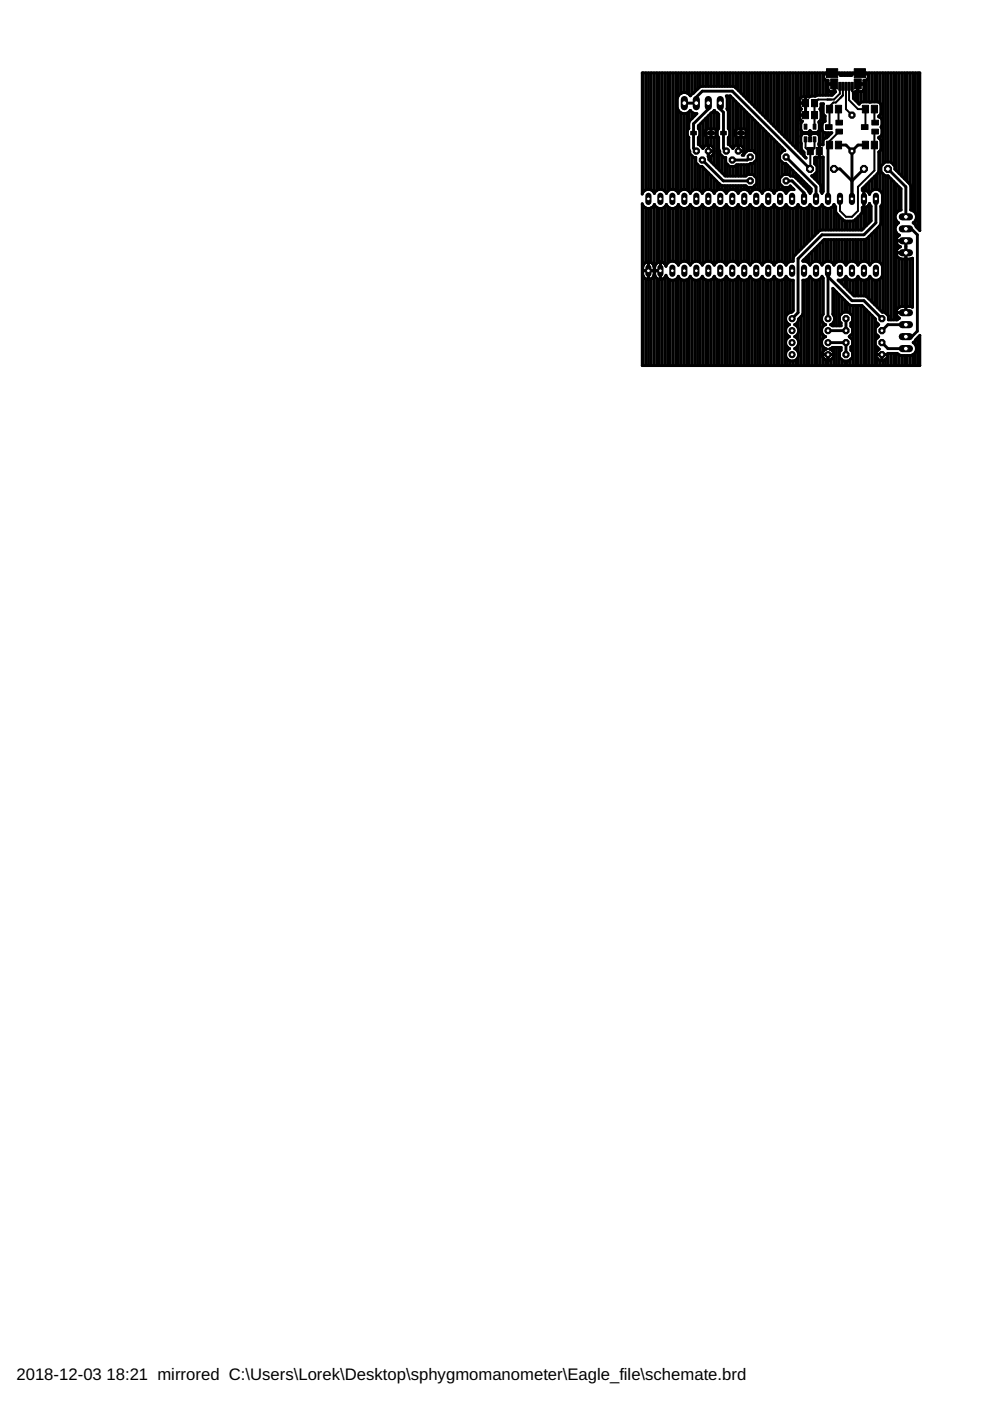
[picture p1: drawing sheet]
<svg xmlns="http://www.w3.org/2000/svg" width="210mm" height="297mm" viewBox="0 0 210 297" stroke-linecap="round" stroke-linejoin="round" font-family="sans-serif">
<defs><g id="words">
<g font-size="3.5">
<text x="3.5" y="292.5">2018-12-03</text>
<text x="22.6" y="292.5">18:21 mirrored C:\Users\Lorek\Desktop\sphygmomanometer\Eagle_file\schemate.brd</text>
</g>
</g></defs>
<g fill="#000" stroke="#000" stroke-width=".21">
<path d="M175.2 14.6h2.4v1.9h-2.4zM176.1 16.7h1.5v2.2h-1.5zM177.8 17.5h.5v1.7h-.5zM178.5 17.5h.4v1.7h-.4zM179.1 17.5h.5v1.7h-.5zM179.8 17.5h.5v1.7h-.5zM180.4 17.5h.5v1.7h-.5zM181.1 16.7h1.5v2.2h-1.5zM181.1 14.6h2.4v1.9h-2.4zM146.5 27.9h1.1v.7h-1.1zM150.2 27.9h1.1v.7h-1.1zM152.8 27.9h1.2v.7h-1.2z"/>
<path d="M156.5 27.9h1.2v.7h-1.2zM170.2 21.1h1.2v1.5h-1.2zM170.2 23.6h1.2v1.6h-1.2zM170.5 29h.6v1.1h-.6zM170.5 26.3h.6v1.1h-.6zM171.2 31.3h1.2v1.5h-1.2zM171.4 29h.6v1.1h-.6zM172.1 21.1h1.2v1.5h-1.2zM172.1 23.6h1.2v1.6h-1.2zM172.4 29h.6v1.1h-.6zM172.4 26.3h.6v1.1h-.6zM173.1 31.3h1.2v1.5h-1.2z"/>
<path d="M175 26.4h1.4v1.1h-1.4zM175.2 30h1.3v1.6h-1.3zM175.2 22.3h1.3v1.6h-1.3zM177.1 30h1.3v1.6h-1.3zM177.1 22.3h1.3v1.6h-1.3zM177.2 27.4h1.4v1h-1.4zM177.2 25.5h1.4v1h-1.4zM182.6 26.4h1.4v1.1h-1.4zM182.8 30h1.3v1.6h-1.3zM182.8 22.3h1.3v1.6h-1.3zM184.7 30h1.4v1.6h-1.4zM184.7 22.3h1.4v1.6h-1.4z"/>
<path d="M184.8 27.4h1.4v1h-1.4zM184.8 25.5h1.4v1h-1.4z"/>
</g>
<g fill="none" stroke="#000" stroke-width=".61">
<path d="M136.4 15.5v25.2M136.9 15.5v24.8M137.5 15.5v24.7M138.1 15.5v24.8M138.7 15.5v25.3M139.2 15.5v24.9M139.8 15.5v24.7M140.4 15.5v24.7M141 15.5v25M141.5 15.5v25.1M142.1 15.5v24.7M142.7 15.5v24.7"/>
<path d="M143.3 15.5v24.8M143.8 15.5v4.8M144.4 15.5v4.3M145 15.5v4.1M145.6 15.5v4.2M146.2 15.5v4.6M146.7 15.5v4.4M147.3 15.5v4M147.9 15.5v3.4M148.5 15.5v2.9M149.1 15.5v2.8M149.6 15.5v2.8"/>
<path d="M150.2 15.5v2.8M150.8 15.5v2.8M151.4 15.5v2.8M151.9 15.5v2.8M152.5 15.5v2.8M153.1 15.5v2.8M153.7 15.5v2.8M154.2 15.5v2.8M154.8 15.5v2.8M155.4 15.5v2.8M156 15.5v3.1M156.6 15.5v3.7"/>
<path d="M157.1 15.5v4.3M157.7 15.5v4.8M158.3 15.5v5.4M158.9 15.5v6M159.4 15.5v6.6M160 15.5v7.2M160.6 15.5v7.7M161.2 15.5v8.3M161.8 15.5v8.9M162.3 15.5v9.5M162.9 15.5v10M163.5 15.5v10.6"/>
<path d="M164.1 15.5v11.2M164.7 15.5v11.8M165.2 15.5v12.4M165.8 15.5v12.9M166.4 15.5v13.5M167 15.5v14.1M167.5 15.5v14.7M168.1 15.5v15.3M168.7 15.5v15.8M169.3 15.5v16.4M169.8 15.5v5.1M170.4 15.5v5"/>
<path d="M171 15.5v5M171.6 15.5v5.1M172.1 15.5v4.9M172.7 15.5v4.9M173.3 15.5v4.7M173.9 15.5v4.7M174.5 15.5v4.7M175 15.5v.2M175 17v3.2M175.6 19.1v-1.2h1.3v1.5l.3 .1-.8 .7h-3.1l-.4 .2h-1l-.3 .2M175.6 19.1l.3 .3h.9v-1.7h-1.2v-.7h-.6l-.3-.3v-1h1.6v-.2h-40.1v25.6a1.35 1.35 0 0 1 1.2-1 1.35 1.35 0 0 1 1.3 .9l.6-.6M175.6 15.5v.2"/>
<path d="M175.6 17.7v.2M175.6 19.1v1.1M176.2 15.5v.2M176.2 17.7v.2M176.2 19.4v.8M176.6 15.5h5.5v.2h-1.5v.3h-2.4v-.3h-1.6zM176.8 15.5v.2M176.8 17.7v.2M176.8 19.4v.5M177.4 15.5v.2M177.9 15.5v.2M178.5 15.5v.5"/>
<path d="M179.1 15.5v.5M179.7 15.5v.5M180.2 15.5v.5M180.8 15.5v.2M181.4 19.4l-.5 .3v1.2l1.3 1.2 .5-.5h1.6M181.4 15.5v.2M181.4 19.4v1.9M182 15.5v.2M182 17.7v.2M182 19.4v2.5M182.5 15.5v.2M182.5 17.7v.2"/>
<path d="M182.5 19.4v2.3M183.1 19.1l.1-2.1h.4l.4-.2 .1-1.1h-1.6v-.2h12.5v33.4l-1.4-1.7M183.1 15.5v.2M183.1 19.1v2.5M183.2 17.9h-1.4v1.5h-.4M183.2 17.7h-1.3v1.7h.9l.3-.3M183.7 15.5v.2M183.7 17v4.6M184.3 15.5v6.1M184.9 15.5v6.1M185.4 15.5v6.1M186 15.5v6.1"/>
<path d="M186.6 15.5v6.4M187.2 15.5v19.3M187.7 15.5v18.9M188.3 15.5v18.9M188.9 15.5v18.9M189.5 15.5v19.5M190.1 15.5v20.7M190.6 15.5v21.3M191.2 15.5v21.8M191.8 15.5v22.4M192.4 15.5v23M193 15.5v23.6"/>
<path d="M193.5 15.5v29.2M194.1 15.5v29.7M194.7 15.5v33M143.8 23.5a1.51 1.51 0 0 0 2.5 0M143.8 20.3l-.2 .5v2.1l.2 .6M143.8 20.3a1.49 1.49 0 0 1 2.6 0l1.9-1.8 .4-.2h6.7l.4 .2 15.1 15-.1-.1M143.8 23.5v17.5M144.4 23.9v16.4M145 24.1v16.1M145.1 21.9h2.5v-1.3l1.3-1.3h6.4l16.5 16.5M145.6 24v16.2M146.2 23.6v2.1"/>
<path d="M146.2 31.9v8.8M146.4 23.4a1.34 1.34 0 0 0 1.4 .7l-1.6 1.6-.2 .4v1.2l-.2 .4v1l.2 .4v2.5l.3 .5v.5l.8 .8h.4v1.1l.8 .8h.5l3.7 3.6 .6 .5h5l.4 .3h1.1l.8-.8v-1.1l-.8-.8h-1.1l-.4 .3h-4.3l-3.5-3.5-.1-.6M146.4 23.4l-.1 .1M146.7 23.8v1.3M146.7 33.1v7.4M147.3 24.1v.5M147.3 33.4v6.8M147.9 34.9v5.3M148.5 26.3v4.6M148.5 35.3v5.1M148.9 33.9l4.5 4.5h5.7M149 31.5l.7-.7h1l.7 .7"/>
<path d="M149.1 25.7v5.7M149.1 35.5v5.2M149.6 28.2h2.3M149.6 27.6v1.2M149.6 27.6l.5-.3h1.3l.4 .2 .1 .3M149.6 25.1v2.6M149.6 28.8v2M149.6 36.1v4.2M149.6 28.2h.1M150.2 21.9v1.2l-3.2 3.1v5.2l.6 .6M150.2 30.8v2.4M150.2 24.5v2.8"/>
<path d="M150.2 29.1v1.7M150.2 33.2v.1M150.2 36.7v3.5M150.2 28.2h.1M150.2 32h1.2M150.7 27.3v1.8M150.7 28.2h.1M150.8 28.2h.1M150.8 32h.1M150.8 24v3.3M150.8 29.1v1.8M150.8 33.1v1.3"/>
<path d="M150.8 37.2v3.1M151.4 23.5v3.8M151.4 29.1v5.8M151.4 37.8v3M151.4 28.2h.1M151.4 32.5l-.7 .7h-.5M151.4 23.5l-3.3 3.2v.6l.3 .4v1l-.3 .4v1.5l.9 .9M151.4 23.4l.7 .6M151.4 23.4v.1M151.9 28.6l-.5 .5h-1.3l-.5-.3M151.9 23.9v11.6M151.9 38.4v2"/>
<path d="M152.1 24h.1M152.1 24l.3 .2v3.1l-.3 .4v1l.3 .4v2.5l.2 .5v.5l.8 .8h.5v1.1l.8 .8h1.1l.4-.4h2.4l.5-.3h.5l.8-.8v-1.1l-.8-.8h-1.1l-.8 .8M152.5 32v4.1M152.5 39v1.2M152.7 21.9v1.2l.7 .7v7.6l.6 .6M153.1 33.1v3.6M153.1 39.3v.9M153.7 33.4v3.9M153.7 39.4v1.2M154.2 20.3v2.9M154.2 34.9v2.4M154.2 39.4v1.2"/>
<path d="M154.3 23.2l.1 .4v3.7l.3 .4v1l-.3 .4v1.5l1 .9M154.8 20.3l11.6 11.6h-.3l-.8 .8v1.1l.8 .8h.5l5.4 5.4v.6l-.3 .4-.4-.7-2.8-2.8-.9-.2-.4-.3h-1.1l-.8 .8v1.1l.8 .8h1.1l.4-.3M154.8 20.3h-.8l.2 .5-.1 2.3 .2 .1M154.8 20.3v10.6M154.8 35.3v2M154.8 39.4v.8M155.4 31.5h.1M155.4 31.5l.6-.7h1l.7 .7v1l-.3 .4h.3v-.3M155.4 20.9v10.5M155.4 35.3v2M155.4 39.4v.8M155.9 28.2h2.4"/>
<path d="M156 27.6l.4-.3h1.4l.4 .2 .1 .3M156 27.6v1.2M156 21.5v6.1M156 28.8v2M156 35.1v2.2M156 39.4v.9M156 28.2h.1M156.5 30.8v1.2M156.5 32h.1M156.5 32h1.2M156.6 22.1v5.2M156.6 29.1v1.7"/>
<path d="M156.6 34.9v2.4M156.6 39.4v1.5M156.6 28.2h.1M156.6 32h.1M157.1 27.3v1.8M157.1 28.2h.1M157.1 22.6v4.7M157.1 29.1v1.8M157.1 34.9v2.4M157.1 39.4v.9M157.1 32h.1M157.7 23.2v4.1"/>
<path d="M157.7 29.1v2.4M157.7 34.9v2.4M157.7 39.4v.8M157.7 32h.1M157.7 28.2h.1M158.3 28.6l-.5 .5h-1.4l-.4-.3M158.3 23.8v8.3M158.3 34.9v2.3M158.3 39.5v.8M158.9 24.4v7.5M158.9 34.8v2.2M158.9 39.7v1"/>
<path d="M159.1 33.3l-.7 .6h-3.1M159.4 25v6.9M159.4 34.6v2.4M159.4 39.7v.8M160 25.5v6.8M160 34.2v3.2M160 39.3v.9M160.6 26.1v14.1M161.2 26.7v13.7M161.8 27.3v13.4M162.3 27.8v12.5M162.9 28.4v11.8"/>
<path d="M163.5 29v11.3M164.1 29.6v11.3M164.7 30.2v10.2M165.2 30.7v9.5M165.8 31.3v.9M165.8 34.4v2.9M165.8 39.4v.8M166.4 31.9h.1M166.4 34.6v2.4M166.4 39.7v.9M166.7 38.4h1.2l2.6 2.5v1.3M166.7 33.3l6.3 6.3v2.6"/>
<path d="M167 35v2M167 39.7v.9M167.5 35.6v1.7M167.5 39.4v.8M167.6 39.4l.8 .8a1.31 1.31 0 0 0-1.7 .8 1.33 1.33 0 0 0-2.1-.6M168.1 36.2v1.1M168.1 40v.2M168.7 36.7v1M169.3 37.3v.9M169.6 21.9h1.2M169.6 21.8h1.2M169.8 25.6l.3 .1-.3 .5v1.3l.3 .5 1.1 .1 .5-.4 .6 .4 1.1-.1 .3-.5-.1-1.7 .5-.5v-1.8l-.3-.4 .3-.3v-.8h.5l-.1 2.1 .5 .5v1.1l-.4 .1-.3 .5v1.3l.3 .4 .3 .2h1.5l-1.1 1a.71 .71 0 0 0-.8 .6l-.1 .9"/>
<path d="M169.8 23.1h.1l-.3 .5v1.6l.2 .4M169.8 21.8v.1M169.8 23.1v.1M169.8 24.4h.1M169.8 25.6v.5M169.8 27.6v1.2M169.8 30.4v2.1M169.8 37.9v.9M170.4 21.8v.1M170.4 24.4h.1M170.4 28.1v.2M170.4 32.2v.9"/>
<path d="M170.4 38.5v.9M170.8 20.5v3.9M170.8 20.5v3.9h-1.2M171 28.1v.2M171 39.1v.9M171.6 28.5l-.4-.2h-.8l-.3 .1-.3 .5 .1 2.6 .6 .8 .1 .9M171.6 28.5l.7-.2 1.1 .1 .3 .5-.1 1.8h.8M171.6 27.9v.6M171.6 39.6v1.1M171.6 20.6l-1.5-.1-.4 .3-.1 1.9 .2 .4M171.7 32.2h.2M171.7 28.5l.1 .3"/>
<path d="M172.1 28v.4M172.1 37.3h.1M172.7 28.1v.2M172.7 36.9v1M173.3 28v.4M173.3 33.3v5.2M173.7 32h.1M173.7 30.7v2.6M173.9 23.1v.1M173.9 25.6v5.1M173.9 33.3v5.8M174.4 33.3h.1v7.3l-.2 .4-.3-.4v-1.2l-.1-.3"/>
<path d="M174.4 33.3l-1.7 .1v1.3l.5 .5v1.2l-.8 .9h-.3l1.8 1.8M174.5 22v4M174.5 27.9v2.8M174.5 33.3v7.4M175 28.2v1.1M175.6 28.2v.7M175.9 30.8l-.3 .3v11.1M176.2 28.2v.1M176.8 35.8h1.3l2.5 2.6 2.6-2.6M177.8 30.8h1.6l1.2 1.2M180.6 32v10.2M183.1 39.7v.6"/>
<path d="M183.5 30.8h-1.6l-1.3 1.2M183.7 39.1v1.3M184.3 38.5v2.5M184.3 21.6h1.9l.3 .1 .3 .5v1.9l-.5 .5v.2l.3 .1 .4 .4v1.3l-.2 .3 .2 .3v1.3l-.4 .5-.3 .1 .5 .7v1.9l-.5 .5v4.1l-.1 .4-3.4 3.3v.4a1.22 1.22 0 0 1 1.5 .6M184.9 38v2.4M185.4 37.4v2.8M186 36.8v3.4M186.6 24.4v.5M186.6 29v.5M186.6 32v8.5M187.2 36.8v29.4M187.7 37.3v29.1"/>
<path d="M188.3 35.8l3.8 3.8v6.4M188.3 37.3v29.7M188.9 37.9v29.9M189.5 38.5v29.3M190.1 39.1v6M190.6 39.6v5.1M136.3 57.4h2.4M136.3 43.6l-.1-.4v34.3h58.8v-6.4l-1.3 1.5M136.3 43.6a1.37 1.37 0 0 0 1.3 .6 1.37 1.37 0 0 0 1.1-.9 1.35 1.35 0 0 0 1.3 .9 1.35 1.35 0 0 0 1.3-.9 1.35 1.35 0 0 0 1.3 .9 1.35 1.35 0 0 0 1.2-.9 1.35 1.35 0 0 0 1.3 .9 1.35 1.35 0 0 0 1.3-.9 1.35 1.35 0 0 0 1.2 .9 1.35 1.35 0 0 0 1.3-.9 1.35 1.35 0 0 0 1.3 .9 1.35 1.35 0 0 0 1.2-.9l.5 .7M136.4 43.6v12.7M136.4 58.5v19M136.4 57.4h.1"/>
<path d="M136.9 44.1v11.6M136.9 59.1v18.4M136.9 57.4h.1M137.5 57.4h.1M137.5 44.2v33.3M138.1 44v11.7M138.1 59.1v18.4M138.1 57.4h.1M138.7 56.5a1.21 1.21 0 0 0-1.3-1 1.21 1.21 0 0 0-1.1 1.2v1.4a1.21 1.21 0 0 0 1.1 1.2 1.21 1.21 0 0 0 1.3-1M138.7 56.5v1.8M138.7 43.6v12.9M138.7 58.4v19.1"/>
<path d="M138.7 57.4h.1M138.8 57.4h1.2M139.2 59a1.22 1.22 0 0 0 2-.6 1.38 1.38 0 0 0 1.2 1 1.38 1.38 0 0 0 1.4-.8 1.36 1.36 0 0 0 1.3 .8 1.36 1.36 0 0 0 1.3-.8 1.36 1.36 0 0 0 1.2 .8 1.36 1.36 0 0 0 1.3-.8 1.36 1.36 0 0 0 1.3 .8 1.36 1.36 0 0 0 1.2-.8l.5 .6M139.2 55.8l-.4 .9v1.6l.4 .7M139.2 44v11.8M139.2 59v18.5M139.2 57.4h.1M139.3 40.4a1.34 1.34 0 0 1 2 .6 1.35 1.35 0 0 1 1.3-.9 1.35 1.35 0 0 1 1.2 .9 1.35 1.35 0 0 1 1.3-.9 1.35 1.35 0 0 1 1.3 .9 1.35 1.35 0 0 1 1.2-.9 1.35 1.35 0 0 1 1.3 .9 1.35 1.35 0 0 1 1.3-.9 1.35 1.35 0 0 1 1.2 .9l.5-.6M139.8 57.4h.1M139.8 44.2v11.4M139.8 59.2v18.3M140 55.5v3.8"/>
<path d="M140 57.4h.1M140.4 44.2v11.4M140.4 59.2v18.3M141 43.8v12.2M141 58.8v18.7M141.5 43.8v12M141.5 59v18.5M142.1 44.1v11.4M142.1 59.4v18.1M142.7 44.2v11.2M142.7 59.4v18.1M143.3 44v11.6"/>
<path d="M143.3 59.2v18.3M143.8 43.4v12.8M143.8 58.6v18.9M144.4 44v11.5M144.4 59.3v18.2M145 44.2v11.2M145 59.4v18.1M145.6 44.1v11.4M145.6 59.3v18.2M146.2 43.7v12.2M146.2 58.9v18.6M146.7 43.9v11.8"/>
<path d="M146.7 59.1v18.4M147.3 44.2v11.2M147.3 59.4v18.1M147.9 44.2v11.2M147.9 59.4v18.1M148.5 43.9v11.8M148.5 59.1v18.4M149.1 43.6v12.3M149.1 58.9v18.6M149.6 44.1v11.4M149.6 59.3v18.2M150.2 44.2v11.2"/>
<path d="M150.2 59.4v18.1M150.8 44v11.5M150.8 59.3v18.2M151.4 43.5v12.5M151.4 58.8v18.7M151.9 55.6l-.5 .6a1.36 1.36 0 0 0-1.2-.8 1.36 1.36 0 0 0-1.3 .8 1.36 1.36 0 0 0-1.3-.8 1.36 1.36 0 0 0-1.2 .8 1.36 1.36 0 0 0-1.3-.8 1.36 1.36 0 0 0-1.3 .8 1.37 1.37 0 0 0-1.4-.8 1.37 1.37 0 0 0-1.2 1.1 1.22 1.22 0 0 0-2-.7M151.9 44v11.6M151.9 59.2v18.3M151.9 59.2a1.39 1.39 0 0 0 2.1-.6 1.33 1.33 0 0 0 2 .6M151.9 55.6a1.37 1.37 0 0 1 2.1 .6 1.34 1.34 0 0 1 2-.6M151.9 44a1.36 1.36 0 0 0 2.1-.7 1.33 1.33 0 0 0 2 .7M152.5 44.2v11.2"/>
<path d="M152.5 59.4v18.1M153.1 44.2v11.2M153.1 59.4v18.1M153.7 43.8v12M153.7 59v18.5M154.2 43.8v12M154.2 59v18.5M154.8 44.1v11.4M154.8 59.4v18.1M155.4 44.2v11.2M155.4 59.4v18.1M156 44v11.6"/>
<path d="M156 59.2v18.3M156 59.2l.5-.6a1.36 1.36 0 0 0 1.3 .8 1.36 1.36 0 0 0 1.3-.8 1.28 1.28 0 0 0 1.5 .8M156 44l.5-.7a1.35 1.35 0 0 0 1.3 .9 1.35 1.35 0 0 0 1.3-.9 1.31 1.31 0 0 0 1.5 .9M156.6 43.4v12.8M156.6 58.7v18.8M157.1 44v11.5M157.1 59.3v18.2M157.7 44.2v11.2M157.7 59.4v18.1M158.3 44.1v11.4M158.3 59.3v18.2M158.9 43.7v12.2"/>
<path d="M158.9 58.9v18.6M159.4 43.9v11.8M159.4 59.1v18.4M160 44.2v11.2M160 59.4v18.1M160.6 40.2a1.31 1.31 0 0 0-1.5 .8 1.35 1.35 0 0 0-1.3-.9 1.35 1.35 0 0 0-1.3 .9 1.35 1.35 0 0 0-1.2-.9 1.35 1.35 0 0 0-1.3 .9 1.36 1.36 0 0 0-2.1-.6M160.6 40.2l.5 .2 .5 .6a1.35 1.35 0 0 1 1.3-.9 1.35 1.35 0 0 1 1.2 .9l.5-.6M160.6 55.4a1.33 1.33 0 0 0-1.5 .8 1.36 1.36 0 0 0-1.3-.8 1.36 1.36 0 0 0-1.3 .8l-.5-.6M160.6 55.4l.5 .2 .5 .6a1.36 1.36 0 0 1 1.3-.8 1.36 1.36 0 0 1 1.2 .8l.5-.6M160.6 44.2v11.2M160.6 59.4v18.1M161.2 43.9v11.8"/>
<path d="M161.2 59.1v18.4M161.8 43.6v12.3M161.8 58.9v18.6M162.3 44.1v11.4M162.3 59.3v18.2M162.9 44.2v11.2M162.9 59.4v18.1M163.5 44v11.5M163.5 59.3v18.2M164.1 43.5v12.6M164.1 58.7v18.8M164.6 44a1.34 1.34 0 0 0 2.1-.7 1.36 1.36 0 0 0 2 .7"/>
<path d="M164.6 59.2a1.38 1.38 0 0 0 2.1-.6 1.31 1.31 0 0 0 1.5 .8v6.5l-.3 .3a1.37 1.37 0 0 0-1.3 1.1 1.37 1.37 0 0 0 .8 1.5 1.36 1.36 0 0 0-.8 1.3 1.36 1.36 0 0 0 .8 1.3 1.36 1.36 0 0 0-.8 1.2 1.36 1.36 0 0 0 .8 1.3 1.39 1.39 0 0 0-.7 1.9 1.39 1.39 0 0 0 2 .5M164.6 59.2l-.5-.6a1.36 1.36 0 0 1-1.2 .8 1.36 1.36 0 0 1-1.3-.8l-.5 .6-.5 .2M164.6 44l-.5-.7a1.35 1.35 0 0 1-1.2 .9 1.35 1.35 0 0 1-1.3-.9l-.5 .7-.5 .2M164.7 44v11.6M164.7 59.2v18.3M165.2 44.2v11.2M165.2 59.4v18.1M165.8 44.1v11.3M165.8 59.4v18.1M166.4 43.8v12M166.4 59v18.5M167 43.8v12"/>
<path d="M167 59v7.6M167.5 44.1v11.3M167.5 59.4v6.9M168.1 44.2v11.2M168.1 59.4v6.6M168.7 44v10M168.7 44l.5-.7a1.35 1.35 0 0 0 1.3 .9 1.35 1.35 0 0 0 1.2-.9 1.35 1.35 0 0 0 1.3 .9 1.35 1.35 0 0 0 1.3-.9 1.35 1.35 0 0 0 1.3 .9 1.35 1.35 0 0 0 1.2-.9l.4 .5v1.1l.1 .3 1.6 1.6 1.9 .1M169.3 43.5v9.9M169.8 44v8.8M170.4 44.2v8M170.4 55.1v.3M170.4 59.4v18.1"/>
<path d="M171 44.1v7.5M171 54.5v1M171 59.3v18.2M171.6 43.7v7.4M171.6 53.9v2M171.6 58.9v18.6M172.1 43.9v6.6M172.1 53.4v2.3M172.1 59.1v18.4M172.7 44.2v5.7M172.7 52.8v2.6M172.7 59.4v18.1"/>
<path d="M172.8 59.4a1.28 1.28 0 0 0 1.5-.8l.2 .4v7.6a1.36 1.36 0 0 0 .5 2.2M172.8 59.4l-.5-.2-.6-.6a1.28 1.28 0 0 1-1.5 .8v7.1l-.1 .4a1.85 1.85 0 0 0-1 1.4l-.4 .4M172.8 55.4a1.33 1.33 0 0 1 1.5 .8 1.36 1.36 0 0 1 1.3-.8 1.36 1.36 0 0 1 1.2 .8l.5-.6M173.3 44.2v5.1M173.3 52.2v3.2M173.3 59.4v18.1M173.9 43.9v5M173.9 51.6v4.1M173.9 59.1v18.4M174.5 43.7v5.1M174.5 51.1v4.8M174.5 58.9v7.8"/>
<path d="M175 44.1v4.7M175 50.8v4.7M175.6 57.4v10.2M175.6 58.7l5 5.1h2.6l3.8 3.8M175.6 44.2v4.6M175.6 50.8v4.6M176.2 44v4.8M176.2 50.8v4.7M176.8 43.5v5.3M176.8 50.8v5.3M177.4 45.3v3.5M177.4 50.8v4.8"/>
<path d="M177.9 45.8v3M177.9 50.8v4.6M177.9 59.4v.2M178.5 46.4v2.4M178.5 50.8v4.6M178.5 59.4v.8M179.1 46.8v2M179.1 50.8v5M179.1 59v1.8M179.7 46.9v1.9M179.7 50.8v5M179.7 59v2.3"/>
<path d="M180.2 46.9v1.9M180.2 50.8v4.6M180.2 59.4v2.5M180.8 46.9v1.9M180.8 50.8v4.6M180.8 59.4v3.1M181.4 46.5v2.3M181.4 50.8v4.8M181.4 59.2v3.5M182 45.9v2.9M182 50.8v5.3M182 58.7v4"/>
<path d="M182.5 45.4v3.4M182.5 50.8v4.7M182.5 59.3v3.4M183.1 44v4.4M183.1 50.8v4.6M183.1 59.4v3.3M183.2 42.2h.1M183.2 40.3v3.7M183.7 43.9v3.9M183.7 50.7v4.8M183.7 59.3v3.6M184.3 43.3v3.9"/>
<path d="M184.3 50.1v5.8M184.3 58.9v4.5M184.3 43.3l.1-.2 .3 .6v3.1l-1.9 2h-8.7l-.4 .1-5.3 5.4-.2 .4v.7a1.37 1.37 0 0 0-1.5 .8 1.34 1.34 0 0 0-2.1-.6M184.3 43.3a1.22 1.22 0 0 1-1.5 .7l-.1 1.2-1.5 1.6-.4 .1M184.9 49.6v6.1M184.9 59.1v4.9M185.4 40.2h.6M185.4 59.4l-.4-.2-.6-.6a1.36 1.36 0 0 1-1.2 .8 1.36 1.36 0 0 1-1.3-.8 1.36 1.36 0 0 1-1.3 .8 1.36 1.36 0 0 1-1.2-.8 1.28 1.28 0 0 1-1.7 .8l3.4 3.3h2.3l.3 .2 3.3 3.3h.6l.8 .8v.8h1.8l.5-.3-.1-.1M185.4 59.4h.6M185.4 55.4l-.4 .2-.6 .6a1.36 1.36 0 0 0-1.2-.8 1.36 1.36 0 0 0-1.3 .8 1.36 1.36 0 0 0-1.3-.8 1.36 1.36 0 0 0-1.2 .8 1.34 1.34 0 0 0-2.1-.6M185.4 55.4h.6M185.4 40.2l-.8 .5-.2 .5-.1-.2"/>
<path d="M185.4 49v6.4M185.4 59.4v5.2M185.7 42.2v5l-2.5 2.6h-8.9l-5.1 5.1v11.4l-1.3 1.3M186 55.4l.5 .2 .6 .9v1.8l-.6 .9-.5 .2M186 40.2l.5 .2 .6 .9v1.8l-.4 .6v3.8l-.1 .3M186 48.4v7M186 59.4v5.8M186.6 47.8l-2.9 2.9-.3 .1h-8.7l-4.5 4.6a1.33 1.33 0 0 1 1.5 .8l.6-.6 .5-.2M186.6 47.8v7.9M186.6 59.1v6.6M190 53.6h2.1M190 51.1h2.1"/>
<path d="M190.1 49.4l.6 .5h-.1M190.1 47.7l-.3 .5v.6l.3 .6M190.1 45.1l-.3 .6v.6l.3 .5M190.1 46.8l.4 .4M190.1 46.8v.9M190.1 49.4v1.2M190.1 51.5v1.6M190.1 54v11.8M190.1 51.1h.1M190.1 53.6h.1M190.5 47.2h.1M190.5 47.2l-.4 .5"/>
<path d="M190.6 49.9a1.35 1.35 0 0 0 0 2.3M190.6 52.5a1.33 1.33 0 0 0-.6 1.4 1.33 1.33 0 0 0 1.2 1h1.7M190.6 52.2l.3 .1-.3 .2M190.6 49.8v.1M190.6 52.2v.3M190.6 54.7v10.5M190.6 51.1h.1M190.6 53.6h.1M191 44.5l-.5 .2-.4 .4M191 44.5h.1M191.1 44.5v-4.5l-2.8-2.7h-.7l-.8-.9v-1.2l.8-.8h1.3l.8 .8v.7l3.2 3.2 .2 .3v5.1M191.2 54.9v10.1"/>
<path d="M191.2 51.1h.1M191.2 53.6h.1M191.8 54.9v10.1M191.8 51.1h.1M191.8 53.6h.1M192.1 51.1v3.8M192.1 51.1h.1M192.1 48.5h1.1l1.3 1.3v20.4l-1.2 1.2h-1.2M192.4 54.9v10.1M192.9 54.9l.6-.2v10.5l-.6-.2M193 54.9v10.1M193.1 44.5h.1"/>
<path d="M193.1 44.5a1.5 1.5 0 0 1 1.2 1.2 1.5 1.5 0 0 1-.6 1.5M193.7 47.2h-.1M194.1 46.7v1.1M167 68.5v.7M167 71.1v.6M167 73.6v.6M167 76.1v1.4M167.5 76.5v1M168.1 76.5v1M168.7 68.7v.2M168.7 71.3v.2M168.7 73.8v.2"/>
<path d="M168.7 76.3v1.2M168.7 68.7l-.2 .1a1.38 1.38 0 0 1 .2 2.5M168.7 71.3l-.2 .1a1.38 1.38 0 0 1 .2 2.4M168.7 74a1.4 1.4 0 0 1 0 2.3M168.7 73.8l-.2 .1 .2 .1M169.3 67.9v1.8M169.3 70.5v1.7M169.3 73v1.8M169.3 75.6v1.9M169.8 67.1v10.4M174.3 75.2h2.5M174.5 68.4v.9"/>
<path d="M174.5 71v.8M174.5 73.5v1.2M174.5 75.7v1.8M174.5 75.2h.1M175 71.4a1.37 1.37 0 0 0-.8 1.4 1.37 1.37 0 0 0 1.1 1.2 1.22 1.22 0 0 0-.9 1.7 1.22 1.22 0 0 0 1.8 .5M175 68.8a1.36 1.36 0 0 0-.8 1.3 1.36 1.36 0 0 0 .8 1.3M175 73.9v.2M175 76.3v1.2M175 68.8l.1 .1M175 71.4h.1M175 75.2h.1M175.6 72.6h3.8v2.6"/>
<path d="M175.6 75.2v1.2M175.6 75.2h.1M175.6 76.4v1.1M176.2 74.1l.4 .4 .2 .6M176.2 75.2h.1M176.2 68.8v.1M176.2 73.9v.2M176.2 76.2v1.3M176.8 61.3v5.6M176.8 68.2v.9M176.8 73.7v3.8M176.8 75.3l-.2 .5-.4 .4"/>
<path d="M177.4 61.9v7.2M177.4 73.7v3.8M177.9 62.5v6.6M177.9 73.7v3.8M178.5 63.1v3.4M178.5 76.3v1.2M179.1 63.6v2.6M179.1 76.5v1M179.4 67.6v2.5h-3.8M179.7 64.2v2M179.7 76.5v1M180.2 64.7v1.8"/>
<path d="M180.2 71.2v.4M180.2 76.2v1.3M180.8 64.8v12.7M181.4 64.8v12.7M182 64.8v12.7M182.5 64.8v12.7M183.1 65.1v12.4M183.7 65.7v11.8M184.3 66.3v11.2M184.9 66.9v10.6M185.4 67.5v10M185.8 75.2h2.4"/>
<path d="M186 68.5v.6M186 71.1v.6M186 73.6v.8M186 75.9v1.6M186 75.2h.1M186.4 74l-.8-.8v-1.1l.7-.7-.7-.7v-1.2l.7-.7-.7-.7v-.5l-2.8-2.8h-2.4l-.3-.2-3.5-3.5v5.5a1.34 1.34 0 0 1-.5 2.2l.4 .3h1.9v-.6l-.4-.4v-1.1l.8-.8h1.1l.8 .8v1.1l-.3 .4v.7l.3 .3v1.2l-.7 .7 .7 .7v1.1l-.3 .4v.7l.3 .3v1.2l-.8 .7h-1.1l-.8-.7v-1.2l.4-.3v-.6h-1.9l-.6 .3 .3 .1M186.4 74h.1M186.6 76.4v1.1M186.6 75.2h.1M187 72.6l1.3 1.3h3.8M187 75.2v1.2M187.2 76.4v1.1"/>
<path d="M187.2 75.2h.1M187.7 76.1v1.4M187.7 75.2h.1M188.3 74.9v2.6M188.9 74.9v2.6M189.5 74.9v2.6M190 66.3h2.1M190.1 66.7v1.1M190.1 74.9v2.6M190.1 66.3h.1M190.6 67.4v.1M190.6 75.2v2.3"/>
<path d="M190.6 66.3h.1M191.2 75.4v2.1M191.2 66.3h.1M191.8 75.4v2.1M191.8 66.3h.1M192.1 65v1.3M192.1 66.3h.1M192.1 68.8h-3.8l-1.3 1.3M192.4 75.4v2.1M192.9 65h-1.7a1.31 1.31 0 0 0-1.2 1 1.31 1.31 0 0 0 .6 1.4M193 75.4v2.1M193.5 75.2v2.3"/>
<path d="M193.6 72.6a1.49 1.49 0 0 1 .7 1.6 1.49 1.49 0 0 1-1.2 1.2h-2.1l-.8-.5h-2v.8l-.7 .7h-1l-.7-.7v-1l.6-.7M193.7 72.6h-.1M194.1 72.1v1.1M194.1 74.7v2.8M194.7 71.5v6"/>
</g>
<path d="M171.7 28.2v1.3" fill="none" stroke="#000" stroke-width=".32"/>
<g fill="none" stroke="#000" stroke-width=".42">
<path d="M178.1 18.3v1.6l-1.3 1.2h-3.3l-.8 .8v5M178.7 18.3v1.9l-1.5 1.5h-.5l-.8 .9v4.2l-.2 .1M179.4 18.3v4.8l1.2 1.3M180 18.3v2.9l1.9 1.9h1.6v3.7l-.2 .1M180.7 18.3v1l1.2 1.3M170.8 29.5v1.8l.9 .9 .1-.2M171.4 32h.4M171.8 32v3.8M172.7 29.5v1.9l-.8 .8M177.8 23.1v2.7l.1 .2M177.9 27.9l-2 2v.9M185.4 23.1v2.7l.1 .2"/>
<path d="M185.5 27.9l-.1 .1v8.2l-3.5 3.4v5.1l-1.3 1.3h-1.2l-1.3-1.3v-2.5"/>
</g>
<circle cx="175.6" cy="67.6" r=".66" fill="#000" stroke="#000" stroke-width=".21"/>
<circle cx="175.6" cy="67.6" r=".4" fill="#fff" stroke="#000" stroke-width=".21"/>
<circle cx="175.6" cy="70.1" r=".66" fill="#000" stroke="#000" stroke-width=".21"/>
<circle cx="175.6" cy="70.1" r=".4" fill="#fff" stroke="#000" stroke-width=".21"/>
<circle cx="167.9" cy="70.1" r=".66" fill="#000" stroke="#000" stroke-width=".21"/>
<circle cx="167.9" cy="70.1" r=".4" fill="#fff" stroke="#000" stroke-width=".21"/>
<circle cx="167.9" cy="67.6" r=".66" fill="#000" stroke="#000" stroke-width=".21"/>
<circle cx="167.9" cy="67.6" r=".4" fill="#fff" stroke="#000" stroke-width=".21"/>
<circle cx="175.6" cy="72.6" r=".66" fill="#000" stroke="#000" stroke-width=".21"/>
<circle cx="175.6" cy="72.6" r=".4" fill="#fff" stroke="#000" stroke-width=".21"/>
<circle cx="175.6" cy="75.2" r=".66" fill="#000" stroke="#000" stroke-width=".21"/>
<circle cx="175.6" cy="75.2" r=".4" fill="#fff" stroke="#000" stroke-width=".21"/>
<circle cx="167.9" cy="72.6" r=".66" fill="#000" stroke="#000" stroke-width=".21"/>
<circle cx="167.9" cy="72.6" r=".4" fill="#fff" stroke="#000" stroke-width=".21"/>
<circle cx="167.9" cy="75.2" r=".66" fill="#000" stroke="#000" stroke-width=".21"/>
<circle cx="167.9" cy="75.2" r=".4" fill="#fff" stroke="#000" stroke-width=".21"/>
<path d="M145.1 21.1v1.5" fill="none" stroke="#000" stroke-width="1.5"/>
<circle cx="145.1" cy="21.9" r=".51" fill="#fff" stroke="#000" stroke-width=".21"/>
<path d="M147.6 21.1v1.5" fill="none" stroke="#000" stroke-width="1.5"/>
<circle cx="147.6" cy="21.9" r=".51" fill="#fff" stroke="#000" stroke-width=".21"/>
<path d="M150.2 21.1v1.5" fill="none" stroke="#000" stroke-width="1.5"/>
<circle cx="150.2" cy="21.9" r=".51" fill="#fff" stroke="#000" stroke-width=".21"/>
<path d="M152.7 21.1v1.5" fill="none" stroke="#000" stroke-width="1.5"/>
<circle cx="152.7" cy="21.9" r=".51" fill="#fff" stroke="#000" stroke-width=".21"/>
<path d="M191.3 46h1.5" fill="none" stroke="#000" stroke-width="1.5"/>
<circle cx="192.1" cy="46" r=".51" fill="#fff" stroke="#000" stroke-width=".21"/>
<path d="M191.3 48.5h1.5" fill="none" stroke="#000" stroke-width="1.5"/>
<circle cx="192.1" cy="48.5" r=".51" fill="#fff" stroke="#000" stroke-width=".21"/>
<path d="M191.3 51.1h1.5" fill="none" stroke="#000" stroke-width="1.5"/>
<circle cx="192.1" cy="51.1" r=".51" fill="#fff" stroke="#000" stroke-width=".21"/>
<path d="M191.3 53.6h1.5" fill="none" stroke="#000" stroke-width="1.5"/>
<circle cx="192.1" cy="53.6" r=".51" fill="#fff" stroke="#000" stroke-width=".21"/>
<circle cx="187" cy="72.6" r=".71" fill="#000" stroke="#000" stroke-width=".21"/>
<circle cx="187" cy="72.6" r=".4" fill="#fff" stroke="#000" stroke-width=".21"/>
<circle cx="179.4" cy="72.6" r=".71" fill="#000" stroke="#000" stroke-width=".21"/>
<circle cx="179.4" cy="72.6" r=".4" fill="#fff" stroke="#000" stroke-width=".21"/>
<circle cx="187" cy="75.2" r=".71" fill="#000" stroke="#000" stroke-width=".21"/>
<circle cx="187" cy="75.2" r=".4" fill="#fff" stroke="#000" stroke-width=".21"/>
<circle cx="179.4" cy="75.2" r=".71" fill="#000" stroke="#000" stroke-width=".21"/>
<circle cx="179.4" cy="75.2" r=".4" fill="#fff" stroke="#000" stroke-width=".21"/>
<circle cx="180.6" cy="32" r=".71" fill="#000" stroke="#000" stroke-width=".21"/>
<circle cx="180.6" cy="32" r=".4" fill="#fff" stroke="#000" stroke-width=".21"/>
<circle cx="180.6" cy="24.4" r=".71" fill="#000" stroke="#000" stroke-width=".21"/>
<circle cx="180.6" cy="24.4" r=".4" fill="#fff" stroke="#000" stroke-width=".21"/>
<circle cx="166.7" cy="38.4" r=".71" fill="#000" stroke="#000" stroke-width=".21"/>
<circle cx="166.7" cy="38.4" r=".4" fill="#fff" stroke="#000" stroke-width=".21"/>
<circle cx="159.1" cy="38.4" r=".71" fill="#000" stroke="#000" stroke-width=".21"/>
<circle cx="159.1" cy="38.4" r=".4" fill="#fff" stroke="#000" stroke-width=".21"/>
<circle cx="166.7" cy="33.3" r=".71" fill="#000" stroke="#000" stroke-width=".21"/>
<circle cx="166.7" cy="33.3" r=".4" fill="#fff" stroke="#000" stroke-width=".21"/>
<circle cx="159.1" cy="33.3" r=".71" fill="#000" stroke="#000" stroke-width=".21"/>
<circle cx="159.1" cy="33.3" r=".4" fill="#fff" stroke="#000" stroke-width=".21"/>
<circle cx="187" cy="70.1" r=".71" fill="#000" stroke="#000" stroke-width=".21"/>
<circle cx="187" cy="70.1" r=".4" fill="#fff" stroke="#000" stroke-width=".21"/>
<circle cx="179.4" cy="70.1" r=".71" fill="#000" stroke="#000" stroke-width=".21"/>
<circle cx="179.4" cy="70.1" r=".4" fill="#fff" stroke="#000" stroke-width=".21"/>
<circle cx="179.4" cy="67.6" r=".71" fill="#000" stroke="#000" stroke-width=".21"/>
<circle cx="179.4" cy="67.6" r=".4" fill="#fff" stroke="#000" stroke-width=".21"/>
<circle cx="187" cy="67.6" r=".71" fill="#000" stroke="#000" stroke-width=".21"/>
<circle cx="187" cy="67.6" r=".4" fill="#fff" stroke="#000" stroke-width=".21"/>
<path d="M191.3 66.3h1.5" fill="none" stroke="#000" stroke-width="1.5"/>
<circle cx="192.1" cy="66.3" r=".51" fill="#fff" stroke="#000" stroke-width=".21"/>
<path d="M191.3 68.8h1.5" fill="none" stroke="#000" stroke-width="1.5"/>
<circle cx="192.1" cy="68.8" r=".51" fill="#fff" stroke="#000" stroke-width=".21"/>
<path d="M191.3 71.4h1.5" fill="none" stroke="#000" stroke-width="1.5"/>
<circle cx="192.1" cy="71.4" r=".51" fill="#fff" stroke="#000" stroke-width=".21"/>
<path d="M191.3 73.9h1.5" fill="none" stroke="#000" stroke-width="1.5"/>
<circle cx="192.1" cy="73.9" r=".51" fill="#fff" stroke="#000" stroke-width=".21"/>
<circle cx="150.2" cy="32" r=".71" fill="#000" stroke="#000" stroke-width=".21"/>
<circle cx="150.2" cy="32" r=".4" fill="#fff" stroke="#000" stroke-width=".21"/>
<circle cx="148.9" cy="33.9" r=".71" fill="#000" stroke="#000" stroke-width=".21"/>
<circle cx="148.9" cy="33.9" r=".4" fill="#fff" stroke="#000" stroke-width=".21"/>
<circle cx="147.6" cy="32" r=".71" fill="#000" stroke="#000" stroke-width=".21"/>
<circle cx="147.6" cy="32" r=".4" fill="#fff" stroke="#000" stroke-width=".21"/>
<circle cx="156.5" cy="32" r=".71" fill="#000" stroke="#000" stroke-width=".21"/>
<circle cx="156.5" cy="32" r=".4" fill="#fff" stroke="#000" stroke-width=".21"/>
<circle cx="155.3" cy="33.9" r=".71" fill="#000" stroke="#000" stroke-width=".21"/>
<circle cx="155.3" cy="33.9" r=".4" fill="#fff" stroke="#000" stroke-width=".21"/>
<circle cx="154" cy="32" r=".71" fill="#000" stroke="#000" stroke-width=".21"/>
<circle cx="154" cy="32" r=".4" fill="#fff" stroke="#000" stroke-width=".21"/>
<path d="M137.5 41.5v1.3" fill="none" stroke="#000" stroke-width="1.3"/>
<circle cx="137.5" cy="42.2" r=".4" fill="#fff" stroke="#000" stroke-width=".21"/>
<path d="M140 41.5v1.3" fill="none" stroke="#000" stroke-width="1.3"/>
<circle cx="140" cy="42.2" r=".4" fill="#fff" stroke="#000" stroke-width=".21"/>
<path d="M142.6 41.5v1.3" fill="none" stroke="#000" stroke-width="1.3"/>
<circle cx="142.6" cy="42.2" r=".4" fill="#fff" stroke="#000" stroke-width=".21"/>
<path d="M145.1 41.5v1.3" fill="none" stroke="#000" stroke-width="1.3"/>
<circle cx="145.1" cy="42.2" r=".4" fill="#fff" stroke="#000" stroke-width=".21"/>
<path d="M147.6 41.5v1.3" fill="none" stroke="#000" stroke-width="1.3"/>
<circle cx="147.6" cy="42.2" r=".4" fill="#fff" stroke="#000" stroke-width=".21"/>
<path d="M150.2 41.5v1.3" fill="none" stroke="#000" stroke-width="1.3"/>
<circle cx="150.2" cy="42.2" r=".4" fill="#fff" stroke="#000" stroke-width=".21"/>
<path d="M152.7 41.5v1.3" fill="none" stroke="#000" stroke-width="1.3"/>
<circle cx="152.7" cy="42.2" r=".4" fill="#fff" stroke="#000" stroke-width=".21"/>
<path d="M155.3 41.5v1.3" fill="none" stroke="#000" stroke-width="1.3"/>
<circle cx="155.3" cy="42.2" r=".4" fill="#fff" stroke="#000" stroke-width=".21"/>
<path d="M157.8 41.5v1.3" fill="none" stroke="#000" stroke-width="1.3"/>
<circle cx="157.8" cy="42.2" r=".4" fill="#fff" stroke="#000" stroke-width=".21"/>
<path d="M160.3 41.5v1.3" fill="none" stroke="#000" stroke-width="1.3"/>
<circle cx="160.3" cy="42.2" r=".4" fill="#fff" stroke="#000" stroke-width=".21"/>
<path d="M162.9 41.5v1.3" fill="none" stroke="#000" stroke-width="1.3"/>
<circle cx="162.9" cy="42.2" r=".4" fill="#fff" stroke="#000" stroke-width=".21"/>
<path d="M165.4 41.5v1.3" fill="none" stroke="#000" stroke-width="1.3"/>
<circle cx="165.4" cy="42.2" r=".4" fill="#fff" stroke="#000" stroke-width=".21"/>
<path d="M167.9 41.5v1.3" fill="none" stroke="#000" stroke-width="1.3"/>
<circle cx="167.9" cy="42.2" r=".4" fill="#fff" stroke="#000" stroke-width=".21"/>
<path d="M170.5 41.5v1.3" fill="none" stroke="#000" stroke-width="1.3"/>
<circle cx="170.5" cy="42.2" r=".4" fill="#fff" stroke="#000" stroke-width=".21"/>
<path d="M173 41.5v1.3" fill="none" stroke="#000" stroke-width="1.3"/>
<circle cx="173" cy="42.2" r=".4" fill="#fff" stroke="#000" stroke-width=".21"/>
<path d="M175.6 41.5v1.3" fill="none" stroke="#000" stroke-width="1.3"/>
<circle cx="175.6" cy="42.2" r=".4" fill="#fff" stroke="#000" stroke-width=".21"/>
<path d="M178.1 41.5v1.3" fill="none" stroke="#000" stroke-width="1.3"/>
<circle cx="178.1" cy="42.2" r=".4" fill="#fff" stroke="#000" stroke-width=".21"/>
<path d="M180.6 41.5v1.3" fill="none" stroke="#000" stroke-width="1.3"/>
<circle cx="180.6" cy="42.2" r=".4" fill="#fff" stroke="#000" stroke-width=".21"/>
<path d="M183.2 41.5v1.3" fill="none" stroke="#000" stroke-width="1.3"/>
<circle cx="183.2" cy="42.2" r=".4" fill="#fff" stroke="#000" stroke-width=".21"/>
<path d="M185.7 41.5v1.3" fill="none" stroke="#000" stroke-width="1.3"/>
<circle cx="185.7" cy="42.2" r=".4" fill="#fff" stroke="#000" stroke-width=".21"/>
<path d="M137.5 56.7v1.4" fill="none" stroke="#000" stroke-width="1.3"/>
<circle cx="137.5" cy="57.4" r=".4" fill="#fff" stroke="#000" stroke-width=".21"/>
<path d="M140 56.7v1.4" fill="none" stroke="#000" stroke-width="1.3"/>
<circle cx="140" cy="57.4" r=".4" fill="#fff" stroke="#000" stroke-width=".21"/>
<path d="M142.6 56.7v1.4" fill="none" stroke="#000" stroke-width="1.3"/>
<circle cx="142.6" cy="57.4" r=".4" fill="#fff" stroke="#000" stroke-width=".21"/>
<path d="M145.1 56.7v1.4" fill="none" stroke="#000" stroke-width="1.3"/>
<circle cx="145.1" cy="57.4" r=".4" fill="#fff" stroke="#000" stroke-width=".21"/>
<path d="M147.6 56.7v1.4" fill="none" stroke="#000" stroke-width="1.3"/>
<circle cx="147.6" cy="57.4" r=".4" fill="#fff" stroke="#000" stroke-width=".21"/>
<path d="M150.2 56.7v1.4" fill="none" stroke="#000" stroke-width="1.3"/>
<circle cx="150.2" cy="57.4" r=".4" fill="#fff" stroke="#000" stroke-width=".21"/>
<path d="M152.7 56.7v1.4" fill="none" stroke="#000" stroke-width="1.3"/>
<circle cx="152.7" cy="57.4" r=".4" fill="#fff" stroke="#000" stroke-width=".21"/>
<path d="M155.3 56.7v1.4" fill="none" stroke="#000" stroke-width="1.3"/>
<circle cx="155.3" cy="57.4" r=".4" fill="#fff" stroke="#000" stroke-width=".21"/>
<path d="M157.8 56.7v1.4" fill="none" stroke="#000" stroke-width="1.3"/>
<circle cx="157.8" cy="57.4" r=".4" fill="#fff" stroke="#000" stroke-width=".21"/>
<path d="M160.3 56.7v1.4" fill="none" stroke="#000" stroke-width="1.3"/>
<circle cx="160.3" cy="57.4" r=".4" fill="#fff" stroke="#000" stroke-width=".21"/>
<path d="M162.9 56.7v1.4" fill="none" stroke="#000" stroke-width="1.3"/>
<circle cx="162.9" cy="57.4" r=".4" fill="#fff" stroke="#000" stroke-width=".21"/>
<path d="M165.4 56.7v1.4" fill="none" stroke="#000" stroke-width="1.3"/>
<circle cx="165.4" cy="57.4" r=".4" fill="#fff" stroke="#000" stroke-width=".21"/>
<path d="M167.9 56.7v1.4" fill="none" stroke="#000" stroke-width="1.3"/>
<circle cx="167.9" cy="57.4" r=".4" fill="#fff" stroke="#000" stroke-width=".21"/>
<path d="M170.5 56.7v1.4" fill="none" stroke="#000" stroke-width="1.3"/>
<circle cx="170.5" cy="57.4" r=".4" fill="#fff" stroke="#000" stroke-width=".21"/>
<path d="M173 56.7v1.4" fill="none" stroke="#000" stroke-width="1.3"/>
<circle cx="173" cy="57.4" r=".4" fill="#fff" stroke="#000" stroke-width=".21"/>
<path d="M175.6 56.7v1.4" fill="none" stroke="#000" stroke-width="1.3"/>
<circle cx="175.6" cy="57.4" r=".4" fill="#fff" stroke="#000" stroke-width=".21"/>
<path d="M178.1 56.7v1.4" fill="none" stroke="#000" stroke-width="1.3"/>
<circle cx="178.1" cy="57.4" r=".4" fill="#fff" stroke="#000" stroke-width=".21"/>
<path d="M180.6 56.7v1.4" fill="none" stroke="#000" stroke-width="1.3"/>
<circle cx="180.6" cy="57.4" r=".4" fill="#fff" stroke="#000" stroke-width=".21"/>
<path d="M183.2 56.7v1.4" fill="none" stroke="#000" stroke-width="1.3"/>
<circle cx="183.2" cy="57.4" r=".4" fill="#fff" stroke="#000" stroke-width=".21"/>
<path d="M185.7 56.7v1.4" fill="none" stroke="#000" stroke-width="1.3"/>
<circle cx="185.7" cy="57.4" r=".4" fill="#fff" stroke="#000" stroke-width=".21"/>
<circle cx="183.2" cy="35.8" r=".8" fill="#000" stroke="#000" stroke-width=".21"/>
<circle cx="183.2" cy="35.8" r=".51" fill="#fff" stroke="#000" stroke-width=".21"/>
<circle cx="188.3" cy="35.8" r=".8" fill="#000" stroke="#000" stroke-width=".21"/>
<circle cx="188.3" cy="35.8" r=".51" fill="#fff" stroke="#000" stroke-width=".21"/>
<circle cx="176.8" cy="35.8" r=".8" fill="#000" stroke="#000" stroke-width=".21"/>
<circle cx="176.8" cy="35.8" r=".51" fill="#fff" stroke="#000" stroke-width=".21"/>
<circle cx="171.7" cy="35.8" r=".8" fill="#000" stroke="#000" stroke-width=".21"/>
<circle cx="171.7" cy="35.8" r=".51" fill="#fff" stroke="#000" stroke-width=".21"/>
<use href="#words"/>
</svg>
